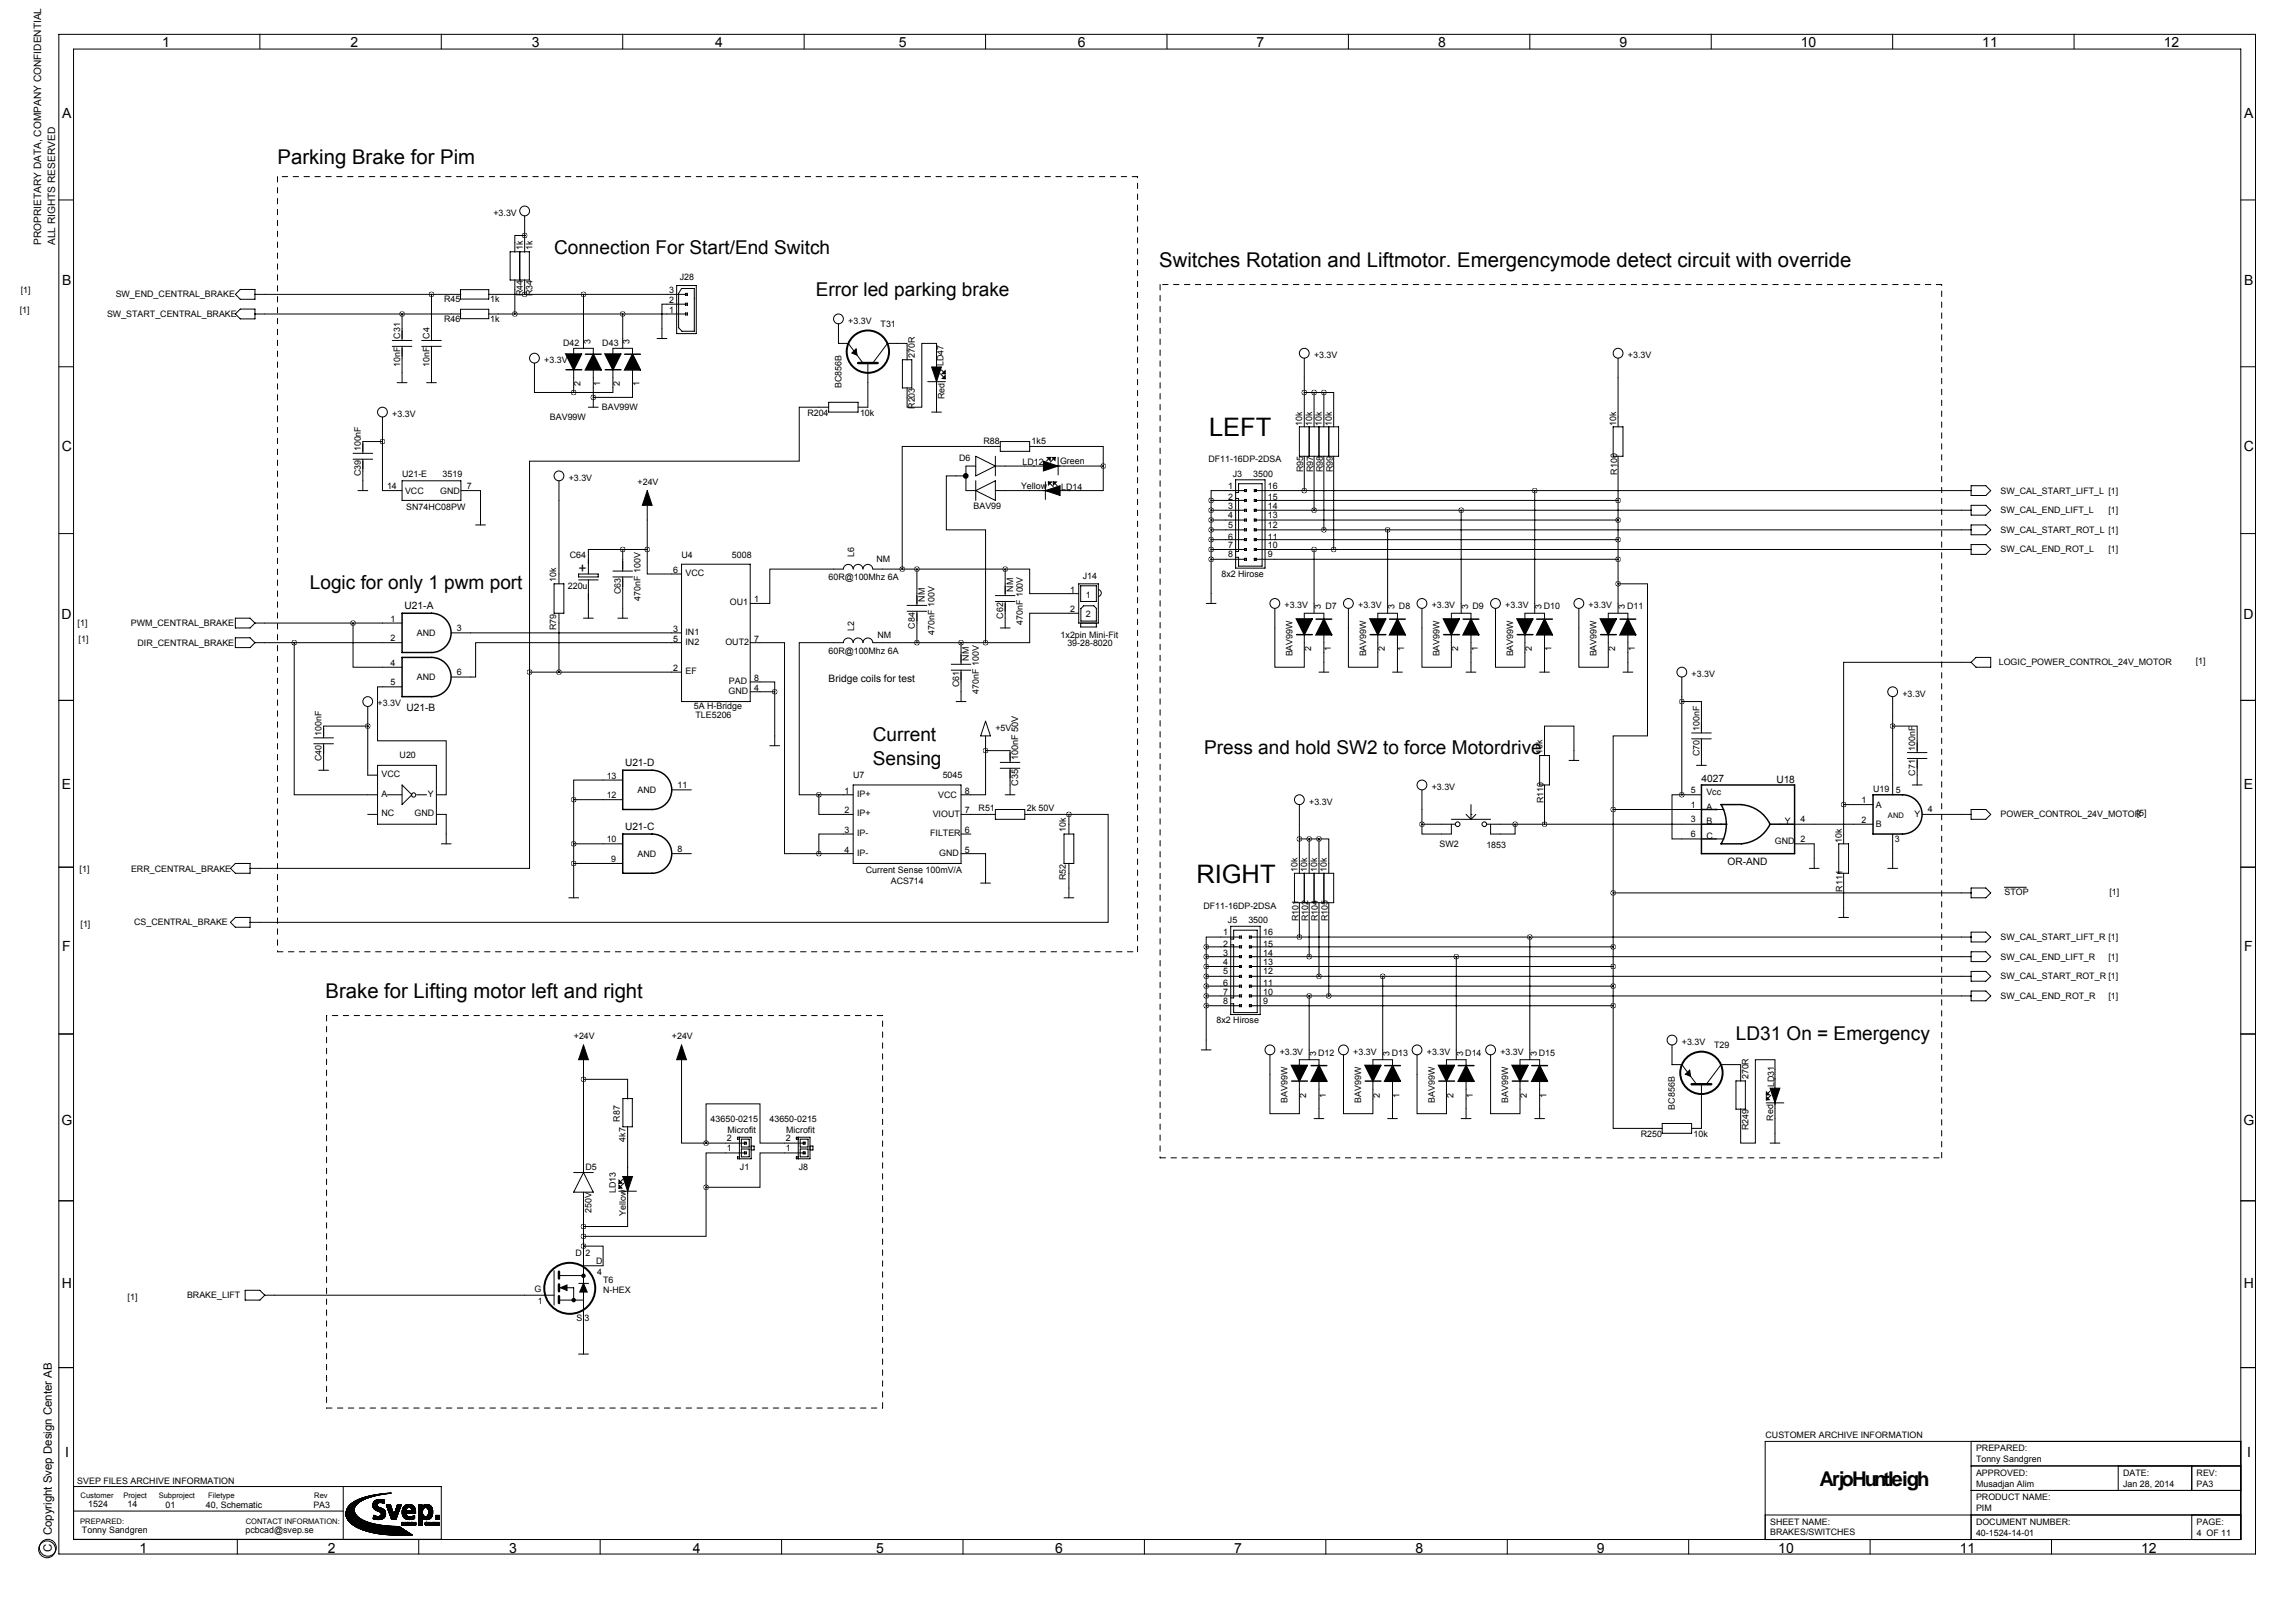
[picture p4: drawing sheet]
<svg xmlns="http://www.w3.org/2000/svg" width="594mm" height="419mm" viewBox="0 0 594 419" stroke-linecap="round" stroke-linejoin="round" font-family="sans-serif">
<defs><g id="words">
<g font-size="6.6">
<text x="313.2" y="112.8">LEFT</text>
<text x="309.9" y="228.6">RIGHT</text>
</g>
<g font-size="5.3">
<text x="71.9" y="42.4">Parking Brake for Pim</text>
<text x="300.2" y="69.1">Switches Rotation and Liftmotor. Emergencymode detect circuit with override</text>
<text x="84.3" y="258.3">Brake for Lifting motor left and right</text>
<text x="471.3" y="384.6">ArjoHuntleigh</text>
</g>
<g font-size="4.9">
<text x="143.5" y="65.8">Connection For Start/End Switch</text>
<text x="211.3" y="76.7">Error led parking brake</text>
<text x="80.3" y="152.4">Logic for only 1 pwm port</text>
<text x="226.1" y="191.8">Current</text>
<text x="311.9" y="195.1">Press and hold SW2 to force Motordrive</text>
<text x="226.1" y="198.1">Sensing</text>
<text x="449.6" y="269.2">LD31 On = Emergency</text>
</g>
<g font-size="3.6">
<text x="42" y="12.3">1</text>
<text x="90.8" y="12.3">2</text>
<text x="137.7" y="12.3">3</text>
<text x="185.3" y="12.3">4</text>
<text x="232.8" y="12.3">5</text>
<text x="279.1" y="12.3">6</text>
<text x="325.5" y="12.3">7</text>
<text x="372.5" y="12.3">8</text>
<text x="419.5" y="12.3">9</text>
<text x="466.4" y="12.3">10</text>
<text x="513.4" y="12.3">11</text>
<text x="560.4" y="12.3">12</text>
<text x="16.1" y="30.5">A</text>
<text x="581.3" y="30.5">A</text>
<text x="16.1" y="73.7">B</text>
<text x="581.3" y="73.7">B</text>
<text x="16" y="116.8">C</text>
<text x="581.2" y="116.8">C</text>
<text x="149.9" y="148.3">+</text>
<text x="15.9" y="160.2">D</text>
<text x="581.1" y="160.2">D</text>
<text x="16" y="204.1">E</text>
<text x="581.2" y="204.1">E</text>
<text x="16.1" y="246.2">F</text>
<text x="581.3" y="246.2">F</text>
<text x="15.9" y="291.3">G</text>
<text x="581.1" y="291.3">G</text>
<text x="16" y="333.3">H</text>
<text x="581.2" y="333.3">H</text>
<text x="16.9" y="377.2">I</text>
<text x="582" y="377.2">I</text>
<text x="36.2" y="401.9">1</text>
<text x="84.9" y="401.9">2</text>
<text x="131.9" y="401.9">3</text>
<text x="179.4" y="401.9">4</text>
<text x="227" y="401.9">5</text>
<text x="273.3" y="401.9">6</text>
<text x="319.6" y="401.9">7</text>
<text x="366.6" y="401.9">8</text>
<text x="413.6" y="401.9">9</text>
<text x="460.6" y="401.9">10</text>
<text x="507.6" y="401.9">11</text>
<text x="554.6" y="401.9">12</text>
</g>
<g font-size="3">
<text x="13.4" y="401.7" transform="rotate(-90 13.4 401.7)">C</text>
<text x="13.4" y="397.5" transform="rotate(-90 13.4 397.5)">Copyright Svep Design Center AB</text>
</g>
<g font-size="2.6">
<text x="10.7" y="63.4" transform="rotate(-90 10.7 63.4)">PROPRIETARY DATA, COMPANY CONFIDENTIAL</text>
<text x="14.3" y="63.4" transform="rotate(-90 14.3 63.4)">ALL RIGHTS RESERVED</text>
<text x="104.8" y="157.6">U21-A</text>
<text x="214.6" y="176.5">Bridge coils for test</text>
<text x="105.3" y="184">U21-B</text>
<text x="161.9" y="198.2">U21-D</text>
<text x="440.7" y="202.4">4027</text>
<text x="460.1" y="202.8">U18</text>
<text x="161.9" y="214.7">U21-C</text>
<text x="447.4" y="224">OR-AND</text>
</g>
<g font-size="2.4">
<text x="263.7" y="196.9" transform="rotate(-90 263.7 196.9)">100nF 50V</text>
<text x="263.7" y="203.5" transform="rotate(-90 263.7 203.5)">C35</text>
</g>
<g font-size="2.3">
<text x="127.8" y="55.9">+3.3V</text>
<text x="135.4" y="64.8" transform="rotate(-90 135.4 64.8)">1k</text>
<text x="137.9" y="64.8" transform="rotate(-90 137.9 64.8)">1k</text>
<text x="5.4" y="76">[1]</text>
<text x="30" y="77">SW_END_CENTRAL_BRAKE</text>
<text x="135.4" y="76.7" transform="rotate(-90 135.4 76.7)">R44</text>
<text x="137.9" y="76.7" transform="rotate(-90 137.9 76.7)">R34</text>
<text x="173.3" y="75.9">3</text>
<text x="176.1" y="72.4">J28</text>
<text x="5.1" y="81">[1]</text>
<text x="27.7" y="82">SW_START_CENTRAL_BRAKE</text>
<text x="115.1" y="78.2">R45</text>
<text x="115.1" y="83.3">R46</text>
<text x="127" y="78.2">1k</text>
<text x="127" y="83.3">1k</text>
<text x="173.3" y="81">1</text>
<text x="173.3" y="78.5">2</text>
<text x="219.7" y="83.8">+3.3V</text>
<text x="103.6" y="87.6" transform="rotate(-90 103.6 87.6)">C31</text>
<text x="111.3" y="87.6" transform="rotate(-90 111.3 87.6)">C4</text>
<text x="145.9" y="89.7">D42</text>
<text x="152.9" y="89.2" transform="rotate(-90 152.9 89.2)">3</text>
<text x="156" y="89.7">D43</text>
<text x="163.1" y="89.2" transform="rotate(-90 163.1 89.2)">3</text>
<text x="228.1" y="84.6">T31</text>
<text x="103.6" y="94.9" transform="rotate(-90 103.6 94.9)">10nF</text>
<text x="111.3" y="94.9" transform="rotate(-90 111.3 94.9)">10nF</text>
<text x="141" y="94">+3.3V</text>
<text x="237" y="92.7" transform="rotate(-90 237 92.7)">270R</text>
<text x="244.4" y="94.7" transform="rotate(-90 244.4 94.7)">LD47</text>
<text x="340.4" y="92.7">+3.3V</text>
<text x="421.6" y="92.7">+3.3V</text>
<text x="150.4" y="100" transform="rotate(-90 150.4 100)">2</text>
<text x="155.5" y="100" transform="rotate(-90 155.5 100)">1</text>
<text x="160.5" y="100" transform="rotate(-90 160.5 100)">2</text>
<text x="165.6" y="100" transform="rotate(-90 165.6 100)">1</text>
<text x="217.9" y="100.5" transform="rotate(-90 217.9 100.5)">BC856B</text>
<text x="101.6" y="107.9">+3.3V</text>
<text x="155.9" y="106.2">BAV99W</text>
<text x="209.1" y="107.7">R204</text>
<text x="222.8" y="107.7">10k</text>
<text x="237" y="105.8" transform="rotate(-90 237 105.8)">R203</text>
<text x="244.6" y="103.4" transform="rotate(-90 244.6 103.4)">Red</text>
<text x="142.4" y="108.7">BAV99W</text>
<text x="337.3" y="110.2" transform="rotate(-90 337.3 110.2)">10k</text>
<text x="339.9" y="110.2" transform="rotate(-90 339.9 110.2)">10k</text>
<text x="342.4" y="110.2" transform="rotate(-90 342.4 110.2)">10k</text>
<text x="344.9" y="110.2" transform="rotate(-90 344.9 110.2)">10k</text>
<text x="418.6" y="110.2" transform="rotate(-90 418.6 110.2)">10k</text>
<text x="93.5" y="116.8" transform="rotate(-90 93.5 116.8)">100nF</text>
<text x="248.4" y="119.4">D6</text>
<text x="254.7" y="114.8">R88</text>
<text x="267.2" y="114.8">1k5</text>
<text x="313" y="119.6">DF11-16DP-2DSA</text>
<text x="93.5" y="123.3" transform="rotate(-90 93.5 123.3)">C39</text>
<text x="104.1" y="123.4">U21-E</text>
<text x="114.6" y="123.4">3519</text>
<text x="147.3" y="124.5">+3.3V</text>
<text x="165.1" y="125.5">+24V</text>
<text x="264.9" y="120.4">LD12</text>
<text x="274.6" y="120.2">Green</text>
<text x="319.3" y="123.4">J3</text>
<text x="324.6" y="123.4">3500</text>
<text x="337.6" y="122.3" transform="rotate(-90 337.6 122.3)">R95</text>
<text x="340.1" y="122.3" transform="rotate(-90 340.1 122.3)">R97</text>
<text x="342.6" y="122.3" transform="rotate(-90 342.6 122.3)">R98</text>
<text x="345.2" y="122.3" transform="rotate(-90 345.2 122.3)">R99</text>
<text x="418.8" y="122.9" transform="rotate(-90 418.8 122.9)">R100</text>
<text x="100.2" y="126.5">14</text>
<text x="104.9" y="127.8">VCC</text>
<text x="114" y="127.8">GND</text>
<text x="120.9" y="126.5">7</text>
<text x="252.2" y="131.8">BAV99</text>
<text x="264.5" y="126.5">Yellow</text>
<text x="274.8" y="126.7">LD14</text>
<text x="318.1" y="126.5">1</text>
<text x="318.1" y="129.5">2</text>
<text x="318.1" y="131.8">3</text>
<text x="328.4" y="131.8">14</text>
<text x="328.4" y="129.5">15</text>
<text x="328.4" y="126.5">16</text>
<text x="518.2" y="127.8">SW_CAL_START_LIFT_L [1]</text>
<text x="105.2" y="132.1">SN74HC08PW</text>
<text x="318.1" y="134.1">4</text>
<text x="318.1" y="136.7">5</text>
<text x="328.4" y="136.7">12</text>
<text x="328.4" y="134.1">13</text>
<text x="518.2" y="132.8">SW_CAL_END_LIFT_L</text>
<text x="518.2" y="137.9">SW_CAL_START_ROT_L [1]</text>
<text x="546.1" y="132.8">[1]</text>
<text x="318.1" y="139.7">6</text>
<text x="318.1" y="142">7</text>
<text x="328.4" y="142">10</text>
<text x="328.4" y="139.7">11</text>
<text x="518.2" y="143">SW_CAL_END_ROT_L</text>
<text x="546.1" y="143">[1]</text>
<text x="147.6" y="144.5">C64</text>
<text x="174.3" y="148.3">6</text>
<text x="176.5" y="144.5">U4</text>
<text x="177.5" y="149.1">VCC</text>
<text x="189.6" y="144.5">5008</text>
<text x="221.2" y="144.2" transform="rotate(-90 221.2 144.2)">L6</text>
<text x="227" y="145.6">NM</text>
<text x="280.5" y="149.9">J14</text>
<text x="316.4" y="149.4">8x2 Hirose</text>
<text x="318.1" y="144.3">8</text>
<text x="328.4" y="144.3">9</text>
<text x="144" y="150.6" transform="rotate(-90 144 150.6)">10k</text>
<text x="147.1" y="152.4">220u</text>
<text x="160.8" y="153.8" transform="rotate(-90 160.8 153.8)">C63</text>
<text x="165.9" y="155.4" transform="rotate(-90 165.9 155.4)">470nF 100V</text>
<text x="195.3" y="156">1</text>
<text x="214.6" y="150.1">60R@100Mhz 6A</text>
<text x="239.5" y="155.8" transform="rotate(-90 239.5 155.8)">NM</text>
<text x="262.4" y="153.2" transform="rotate(-90 262.4 153.2)">NM</text>
<text x="277.2" y="153.4">1</text>
<text x="281.3" y="154.7">1</text>
<text x="101.2" y="160.9">1</text>
<text x="189.1" y="156.7">OU1</text>
<text x="259.8" y="160.2" transform="rotate(-90 259.8 160.2)">C62</text>
<text x="264.9" y="161.8" transform="rotate(-90 264.9 161.8)">470nF 100V</text>
<text x="277.2" y="158.5">2</text>
<text x="281.3" y="159.8">2</text>
<text x="332.7" y="157.5">+3.3V</text>
<text x="342.1" y="157.7" transform="rotate(-90 342.1 157.7)">3</text>
<text x="343.3" y="157.7">D7</text>
<text x="351.8" y="157.5">+3.3V</text>
<text x="361.2" y="157.7" transform="rotate(-90 361.2 157.7)">3</text>
<text x="362.3" y="157.7">D8</text>
<text x="370.8" y="157.5">+3.3V</text>
<text x="380.2" y="157.7" transform="rotate(-90 380.2 157.7)">3</text>
<text x="381.4" y="157.7">D9</text>
<text x="389.9" y="157.5">+3.3V</text>
<text x="399.3" y="157.7" transform="rotate(-90 399.3 157.7)">3</text>
<text x="399.9" y="157.7">D10</text>
<text x="411.5" y="157.5">+3.3V</text>
<text x="420.9" y="157.7" transform="rotate(-90 420.9 157.7)">3</text>
<text x="421.4" y="157.7">D11</text>
<text x="20.1" y="162.1">[1]</text>
<text x="20.4" y="166.1">[1]</text>
<text x="33.9" y="162.1">PWM_CENTRAL_BRAKE</text>
<text x="35.6" y="167.1">DIR_CENTRAL_BRAKE</text>
<text x="101.2" y="166">2</text>
<text x="108" y="164.6">AND</text>
<text x="118.4" y="163.3">3</text>
<text x="144" y="163.1" transform="rotate(-90 144 163.1)">R79</text>
<text x="174.3" y="163.6">3</text>
<text x="174.3" y="166.1">5</text>
<text x="177.5" y="164.3">IN1</text>
<text x="177.5" y="166.9">IN2</text>
<text x="187.9" y="166.9">OUT2</text>
<text x="195.3" y="166.1">7</text>
<text x="221.2" y="163.2" transform="rotate(-90 221.2 163.2)">L2</text>
<text x="227.3" y="165.1">NM</text>
<text x="237" y="162.7" transform="rotate(-90 237 162.7)">C84</text>
<text x="242.1" y="164.3" transform="rotate(-90 242.1 164.3)">470nF 100V</text>
<text x="274.7" y="165.1">1x2pin Mini-Fit</text>
<text x="276.5" y="167.1">39-28-8020</text>
<text x="101.2" y="172.4">4</text>
<text x="174.3" y="173.7">2</text>
<text x="214.6" y="169.2">60R@100Mhz 6A</text>
<text x="251" y="171" transform="rotate(-90 251 171)">NM</text>
<text x="334.8" y="169.9" transform="rotate(-90 334.8 169.9)">BAV99W</text>
<text x="339.6" y="168.6" transform="rotate(-90 339.6 168.6)">2</text>
<text x="344.7" y="168.6" transform="rotate(-90 344.7 168.6)">1</text>
<text x="353.8" y="169.9" transform="rotate(-90 353.8 169.9)">BAV99W</text>
<text x="358.7" y="168.6" transform="rotate(-90 358.7 168.6)">2</text>
<text x="363.7" y="168.6" transform="rotate(-90 363.7 168.6)">1</text>
<text x="372.9" y="169.9" transform="rotate(-90 372.9 169.9)">BAV99W</text>
<text x="377.7" y="168.6" transform="rotate(-90 377.7 168.6)">2</text>
<text x="382.8" y="168.6" transform="rotate(-90 382.8 168.6)">1</text>
<text x="391.9" y="169.9" transform="rotate(-90 391.9 169.9)">BAV99W</text>
<text x="396.8" y="168.6" transform="rotate(-90 396.8 168.6)">2</text>
<text x="401.8" y="168.6" transform="rotate(-90 401.8 168.6)">1</text>
<text x="413.5" y="169.9" transform="rotate(-90 413.5 169.9)">BAV99W</text>
<text x="418.3" y="168.6" transform="rotate(-90 418.3 168.6)">2</text>
<text x="423.4" y="168.6" transform="rotate(-90 423.4 168.6)">1</text>
<text x="517.7" y="172.2">LOGIC_POWER_CONTROL_24V_MOTOR</text>
<text x="568.7" y="172">[1]</text>
<text x="101.2" y="177.4">5</text>
<text x="108" y="176.1">AND</text>
<text x="118.4" y="174.8">6</text>
<text x="177.5" y="174.5">EF</text>
<text x="188.7" y="179.6">GND</text>
<text x="188.8" y="177">PAD</text>
<text x="195.3" y="178.8">4</text>
<text x="195.3" y="176.3">8</text>
<text x="248.4" y="177.9" transform="rotate(-90 248.4 177.9)">C61</text>
<text x="253.5" y="179.6" transform="rotate(-90 253.5 179.6)">470nF 100V</text>
<text x="438.1" y="175.3">+3.3V</text>
<text x="97.8" y="182.9">+3.3V</text>
<text x="179.7" y="183.6">5A H-Bridge</text>
<text x="180.2" y="185.9">TLE5206</text>
<text x="492.8" y="180.3">+3.3V</text>
<text x="83.3" y="190.5" transform="rotate(-90 83.3 190.5)">100nF</text>
<text x="257.8" y="189.2">+5V</text>
<text x="440.2" y="189.2" transform="rotate(-90 440.2 189.2)">100nF</text>
<text x="83.3" y="197" transform="rotate(-90 83.3 197)">C40</text>
<text x="103.5" y="196.3">U20</text>
<text x="399.5" y="195.3" transform="rotate(-90 399.5 195.3)">10k</text>
<text x="440.2" y="195.7" transform="rotate(-90 440.2 195.7)">C70</text>
<text x="496.1" y="194.3" transform="rotate(-90 496.1 194.3)">100nF</text>
<text x="98.8" y="201.2">VCC</text>
<text x="157.1" y="201.6">13</text>
<text x="175.5" y="204">11</text>
<text x="221" y="201.4">U7</text>
<text x="244.2" y="201.4">5045</text>
<text x="496.1" y="200.8" transform="rotate(-90 496.1 200.8)">C71</text>
<text x="98.8" y="206.3">A</text>
<text x="110.8" y="206.3">Y</text>
<text x="157.1" y="206.7">12</text>
<text x="165.2" y="205.3">AND</text>
<text x="218.8" y="205.5">1</text>
<text x="222" y="206.3">IP+</text>
<text x="243" y="206.5">VCC</text>
<text x="249.9" y="205.5">8</text>
<text x="339.1" y="208.3">+3.3V</text>
<text x="370.8" y="204.5">+3.3V</text>
<text x="399.8" y="208" transform="rotate(-90 399.8 208)">R110</text>
<text x="438" y="205.2">5</text>
<text x="438" y="209">1</text>
<text x="442" y="209.5">A</text>
<text x="442" y="205.7">Vcc</text>
<text x="482.2" y="207.9">1</text>
<text x="485.1" y="205">U19</text>
<text x="485.9" y="209">A</text>
<text x="491.1" y="205.2">5</text>
<text x="98.8" y="211.3">NC</text>
<text x="107.4" y="211.3">GND</text>
<text x="218.8" y="210.6">2</text>
<text x="218.8" y="215.6">3</text>
<text x="222" y="211.3">IP+</text>
<text x="241.6" y="211.6">VIOUT</text>
<text x="249.9" y="215.6">6</text>
<text x="249.9" y="210.6">7</text>
<text x="253.5" y="210.1">R51</text>
<text x="265.9" y="210.1">2k 50V</text>
<text x="276.1" y="215.4" transform="rotate(-90 276.1 215.4)">10k</text>
<text x="438" y="212.9">3</text>
<text x="442" y="213.4">B</text>
<text x="462.3" y="213.4">Y</text>
<text x="466.3" y="212.9">4</text>
<text x="482.2" y="213">2</text>
<text x="485.9" y="214.1">B</text>
<text x="495.9" y="211.6">Y</text>
<text x="499.4" y="210.3">4</text>
<text x="518.2" y="211.6">POWER_CONTROL_24V_MOTOR</text>
<text x="553.5" y="211.3">[5]</text>
<text x="157.1" y="218.1">10</text>
<text x="165.2" y="221.8">AND</text>
<text x="175.5" y="220.5">8</text>
<text x="218.8" y="220.7">4</text>
<text x="222" y="216.4">IP-</text>
<text x="222" y="221.5">IP-</text>
<text x="240.9" y="216.4">FILTER</text>
<text x="243.3" y="221.5">GND</text>
<text x="249.9" y="220.7">5</text>
<text x="372.9" y="219.2">SW2</text>
<text x="385" y="219.5">1853</text>
<text x="438" y="216.7">6</text>
<text x="442" y="217.2">C</text>
<text x="459.7" y="218.4">GND</text>
<text x="466.3" y="217.9">2</text>
<text x="477" y="218.1" transform="rotate(-90 477 218.1)">10k</text>
<text x="490.8" y="217.9">3</text>
<text x="20.6" y="225.8">[1]</text>
<text x="33.9" y="225.8">ERR_CENTRAL_BRAKE</text>
<text x="158.3" y="223.2">9</text>
<text x="224.3" y="226.1">Current Sense 100mV/A</text>
<text x="276.1" y="227.8" transform="rotate(-90 276.1 227.8)">R52</text>
<text x="336" y="225.7" transform="rotate(-90 336 225.7)">10k</text>
<text x="338.6" y="225.7" transform="rotate(-90 338.6 225.7)">10k</text>
<text x="341.1" y="225.7" transform="rotate(-90 341.1 225.7)">10k</text>
<text x="343.7" y="225.7" transform="rotate(-90 343.7 225.7)">10k</text>
<text x="230.7" y="228.9">ACS714</text>
<text x="477.3" y="230.9" transform="rotate(-90 477.3 230.9)">R111</text>
<text x="519.2" y="231.7">STOP</text>
<text x="546.4" y="231.7">[1]</text>
<text x="34.8" y="239.5">CS_CENTRAL_BRAKE</text>
<text x="311.7" y="235.2">DF11-16DP-2DSA</text>
<text x="318.1" y="239">J5</text>
<text x="323.3" y="239">3500</text>
<text x="336.3" y="238.5" transform="rotate(-90 336.3 238.5)">R101</text>
<text x="338.8" y="238.5" transform="rotate(-90 338.8 238.5)">R102</text>
<text x="341.4" y="238.5" transform="rotate(-90 341.4 238.5)">R104</text>
<text x="343.9" y="238.5" transform="rotate(-90 343.9 238.5)">R105</text>
<text x="20.9" y="240">[1]</text>
<text x="316.8" y="245.1">2</text>
<text x="316.8" y="242.1">1</text>
<text x="327.2" y="245.1">15</text>
<text x="327.2" y="242.1">16</text>
<text x="518.2" y="243.3">SW_CAL_START_LIFT_R [1]</text>
<text x="316.8" y="247.4">3</text>
<text x="316.8" y="249.7">4</text>
<text x="327.2" y="249.7">13</text>
<text x="327.2" y="247.4">14</text>
<text x="518.2" y="248.4">SW_CAL_END_LIFT_R</text>
<text x="546.1" y="248.4">[1]</text>
<text x="316.8" y="252.2">5</text>
<text x="316.8" y="255.3">6</text>
<text x="316.8" y="257.6">7</text>
<text x="327.2" y="257.6">10</text>
<text x="327.2" y="255.3">11</text>
<text x="327.2" y="252.2">12</text>
<text x="518.2" y="253.5">SW_CAL_START_ROT_R [1]</text>
<text x="316.8" y="259.8">8</text>
<text x="327.2" y="259.8">9</text>
<text x="518.2" y="258.6">SW_CAL_END_ROT_R</text>
<text x="546.1" y="258.6">[1]</text>
<text x="148.6" y="269">+24V</text>
<text x="174" y="269">+24V</text>
<text x="315.1" y="264.9">8x2 Hirose</text>
<text x="331.5" y="273">+3.3V</text>
<text x="340.9" y="273.3" transform="rotate(-90 340.9 273.3)">3</text>
<text x="341.4" y="273.3">D12</text>
<text x="350.5" y="273">+3.3V</text>
<text x="359.9" y="273.3" transform="rotate(-90 359.9 273.3)">3</text>
<text x="360.5" y="273.3">D13</text>
<text x="369.6" y="273">+3.3V</text>
<text x="379" y="273.3" transform="rotate(-90 379 273.3)">3</text>
<text x="379.5" y="273.3">D14</text>
<text x="388.6" y="273">+3.3V</text>
<text x="398" y="273.3" transform="rotate(-90 398 273.3)">3</text>
<text x="398.6" y="273.3">D15</text>
<text x="435.6" y="270.5">+3.3V</text>
<text x="444" y="271.3">T29</text>
<text x="452.9" y="279.4" transform="rotate(-90 452.9 279.4)">270R</text>
<text x="459.5" y="281.4" transform="rotate(-90 459.5 281.4)">LD31</text>
<text x="333.5" y="285.5" transform="rotate(-90 333.5 285.5)">BAV99W</text>
<text x="338.3" y="284.1" transform="rotate(-90 338.3 284.1)">2</text>
<text x="343.4" y="284.1" transform="rotate(-90 343.4 284.1)">1</text>
<text x="352.6" y="285.5" transform="rotate(-90 352.6 285.5)">BAV99W</text>
<text x="357.4" y="284.1" transform="rotate(-90 357.4 284.1)">2</text>
<text x="362.5" y="284.1" transform="rotate(-90 362.5 284.1)">1</text>
<text x="371.6" y="285.5" transform="rotate(-90 371.6 285.5)">BAV99W</text>
<text x="376.4" y="284.1" transform="rotate(-90 376.4 284.1)">2</text>
<text x="381.5" y="284.1" transform="rotate(-90 381.5 284.1)">1</text>
<text x="390.7" y="285.5" transform="rotate(-90 390.7 285.5)">BAV99W</text>
<text x="395.5" y="284.1" transform="rotate(-90 395.5 284.1)">2</text>
<text x="400.6" y="284.1" transform="rotate(-90 400.6 284.1)">1</text>
<text x="433.8" y="287.2" transform="rotate(-90 433.8 287.2)">BC856B</text>
<text x="160.5" y="290.3" transform="rotate(-90 160.5 290.3)">R87</text>
<text x="184.1" y="290.3">43650-0215</text>
<text x="188.4" y="293.4">Microfit</text>
<text x="199.3" y="290.3">43650-0215</text>
<text x="203.7" y="293.4">Microfit</text>
<text x="452.9" y="292.5" transform="rotate(-90 452.9 292.5)">R249</text>
<text x="459.2" y="290.1" transform="rotate(-90 459.2 290.1)">Red</text>
<text x="162.1" y="295.5" transform="rotate(-90 162.1 295.5)">4k7</text>
<text x="188.3" y="297.9">1</text>
<text x="188.3" y="295.4">2</text>
<text x="203.5" y="297.9">1</text>
<text x="203.5" y="295.4">2</text>
<text x="425" y="294.4">R250</text>
<text x="438.7" y="294.4">10k</text>
<text x="151.6" y="302.8">D5</text>
<text x="191.7" y="302.8">J1</text>
<text x="206.9" y="302.8">J8</text>
<text x="159.5" y="308.9" transform="rotate(-90 159.5 308.9)">LD13</text>
<text x="153.2" y="313.9" transform="rotate(-90 153.2 313.9)">250V</text>
<text x="162.1" y="314.7" transform="rotate(-90 162.1 314.7)">Yellow</text>
<text x="149.1" y="325.1">D</text>
<text x="151.6" y="325.1">2</text>
<text x="154.4" y="327.2">D</text>
<text x="154.7" y="329.9">4</text>
<text x="138.4" y="334.5">G</text>
<text x="156.2" y="332.2">T6</text>
<text x="156.2" y="334.8">N-HEX</text>
<text x="33.1" y="336.6">[1]</text>
<text x="48.4" y="336">BRAKE_LIFT</text>
<text x="139.3" y="337.6">1</text>
<text x="149.4" y="341.9">S</text>
<text x="151.4" y="341.9">3</text>
<text x="457.3" y="372.2">CUSTOMER ARCHIVE INFORMATION</text>
<text x="511.8" y="375.7">PREPARED:</text>
<text x="511.8" y="378.5">Tonny Sandgren</text>
<text x="511.8" y="382">APPROVED:</text>
<text x="549.9" y="382">DATE:</text>
<text x="569" y="382">REV:</text>
<text x="20" y="384.1">SVEP FILES ARCHIVE INFORMATION</text>
<text x="511.8" y="384.8">Musadjan Alim</text>
<text x="511.8" y="388.4">PRODUCT NAME:</text>
<text x="549.9" y="384.8">Jan 28, 2014</text>
<text x="569" y="384.8">PA3</text>
<text x="22.9" y="390.2">1524</text>
<text x="33" y="390.2">14</text>
<text x="42.9" y="390.3">01</text>
<text x="53.3" y="390.3">40, Schematic</text>
<text x="81.2" y="390.3">PA3</text>
<text x="458.5" y="394.7">SHEET NAME:</text>
<text x="511.8" y="391.2">PIM</text>
<text x="511.8" y="394.7">DOCUMENT NUMBER:</text>
<text x="569" y="394.7">PAGE:</text>
<text x="21.2" y="396.9">Tonny Sandgren</text>
<text x="63.6" y="396.9">pcbcad@svep.se</text>
<text x="458.5" y="397.3">BRAKES/SWITCHES</text>
<text x="511.8" y="397.5">40-1524-14-01</text>
<text x="569" y="397.5">4 OF 11</text>
</g>
<g font-size="2">
<text x="489" y="211.6">AND</text>
<text x="20.9" y="387.8">Customer</text>
<text x="32" y="387.8">Project</text>
<text x="41.1" y="387.8">Subproject</text>
<text x="53.9" y="387.8">Filetype</text>
<text x="81.4" y="387.9">Rev</text>
<text x="20.8" y="394.5">PREPARED:</text>
<text x="63.7" y="394.6">CONTACT INFORMATION:</text>
</g>
</g></defs>
<g fill="none" stroke="#000" stroke-width=".26">
<path d="M15.2 8.9h569v393.4h-569zM19 12.7h561.4v385.8h-561.4zM67.3 8.8v3.8M114.3 8.8v3.8M161.3 8.8v3.8M208.3 8.8v3.8M255.3 8.8v3.8M302.3 8.8v3.8M349.2 8.8v3.8M396.2 8.8v3.8M443.2 8.8v3.8M490.2 8.8v3.8"/>
<path d="M537.2 8.8v3.8M15.2 51.8h3.8M135.9 55.9v9.4M580.4 51.8h3.8M61 76.2l1.2-1.3h3.8v2.6h-3.8zM66 76.2h53.4M111.8 76.2v11.9M119.3 75h7.3v2.4h-7.3zM126.5 76.2h51.3M132.1 65.2h2.5v7.3h-2.5zM133.3 72.4v8.9M134.7 65.2h2.4v7.3h-2.4z"/>
<path d="M135.9 61h-2.6v4.3M135.9 61h.1M135.9 72.4v3.8M151.1 76.2v14M175.3 73.9h5v12.5h-5zM176.5 74.7h3.3v11.1h-3.2l-.8-1v-8.9zM177.5 75.9h.6v.6h-.6zM177.5 78.5h.6v.5h-.6zM177.8 78.7h-6.4v8.9M15.2 94.9h3.8M61 81.3l1.2-1.3h3.8v2.6h-3.8zM66 81.3h53.4"/>
<path d="M101.6 88.1h5.1M101.6 89.7h5.1M102.9 99.1h2.5M104.1 89.7v9.4M104.1 81.3v6.8M109.2 88.1h5.1M109.2 89.7h5.1M110.5 99.1h2.5M111.8 89.7v9.4M119.3 80.1h7.3v2.4h-7.3zM126.5 81.3h51.3M138.4 94v7.6h10.2"/>
<path d="M148.6 91.7v-1.5h5.1v1.5M148.6 95.8v5.8M153.7 95.8v9.6M158.7 95.8l.1 5.8h-10.2M158.7 91.7v-1.5h5.1v1.5M161.3 81.3v8.9M163.8 95.8v7.1h-10.1M170.2 87.6h2.5M177.5 81h.6v.5h-.6zM217.2 88.9h2.5l3.8 5.1M217.2 83.8v5.1M217.2 88.9h.1"/>
<path d="M224.8 94v11.4h-2.5M233.7 93.1h2.5v7.3h-2.5zM234.9 93.2v-4.3h-5l-3.8 5.1M240.3 98.8h4.6M243.6 96.8l1.3 1.2M243.8 95.8l1.1 1M337.8 92.7v17.8M419.1 92.7v17.8M580.4 94.9h3.8M91.4 118.9h5.1M91.4 117.3h5.1M94 118.9v8.1"/>
<path d="M99.1 108v19h5M99.1 114.3h-5.1v3M152.4 105.4h2.5M153.7 102.9h.1M214.6 105.4h-7.6v14h-69.8v54.6M214.6 104.1h7.7v2.6h-7.7zM234.9 100.3v5.1h3.9v-16.5h3.8v17.8M241.3 106.7h2.5M252.7 118.1l5.1 2.5-5.1 2.6zM257.8 118.1v5.1M259.1 115.6h-25.4v31.7M259.1 114.3h7.6v2.5h-7.6z"/>
<path d="M266.7 115.6h19.1v5.1M272 118.4l-1 1M273.3 118.4l-1.3 1.2M274.1 118.4v4.5M336.5 110.5h10.2v7.6h-10.2zM337.8 118.1v8.9M337.8 101.6h5.1M339.1 110.5v7.6M340.4 101.6v8.9M340.4 118.1v14M341.6 110.5v7.6M342.9 101.6h2.5v8.9"/>
<path d="M342.9 101.6v8.9M342.9 118.1v19.1M344.2 110.5v7.6M345.4 118.1v24.1M417.8 110.5h2.6v7.6h-2.6zM419.1 118.1v40.6M15.2 138.1h3.8M92.7 127h2.5M104.1 124.5h15.3v5h-15.3zM119.4 127h5.1v8.9M123.2 135.9h2.5M144.8 124.5v26.6"/>
<path d="M167.6 130.8v11.4M250.2 123.2h-5.1v14h10.2v29.2M252.7 127l5.1-2.5v5zM252.7 120.6h-2.5v6.4h2.5M252.7 124.5v5M257.8 120.6l28 .1M270.8 124.7v4.6M271.5 124.7l1.3 1.3M272.8 124.7l1 1M285.8 120.7v6.3h-28M313.7 132.1h8.9M313.7 129.5v26.7"/>
<path d="M320 127.5h.8v-2.3h6.1v21.4h-6.1v-2.3h-.8M320 129h.8v13.7h-.8M320 124.2h7.7v22.9h-7.7zM322.3 126.7h.5v.6h-.5zM322.3 129.3h.5v.5h-.5zM322.3 131.8h.5v.5h-.5zM322.3 134.4h.5v.5h-.5zM322.3 136.9h.5v.5h-.5zM322.3 139.4h.5v.6h-.5zM322.6 127h-8.9v2.5M322.6 129.5h-8.9M322.6 134.6h-8.9"/>
<path d="M322.6 137.2h-8.9M322.6 139.7h-8.9M324.9 136.9h.5v.5h-.5zM324.9 126.7h.5v.6h-.5zM324.9 129.3h.5v.5h-.5zM324.9 131.8h.5v.5h-.5zM324.9 134.4h.5v.5h-.5zM324.9 139.4h.5v.6h-.5zM325.1 127h185.4M325.1 129.5h94M325.1 132.1h185.4M325.1 134.6h94"/>
<path d="M325.1 137.2h185.4M325.1 139.7h94M359.4 137.2v21.5M378.5 132.1v26.6M397.5 127v31.7M510.5 125.7h3.8l1.3 1.3-1.3 1.3h-3.8zM510.5 130.8h3.8l1.3 1.3-1.3 1.3h-3.8zM510.5 135.9h3.8l1.3 1.3-1.3 1.2h-3.8zM580.4 138.1h3.8M143.5 151.1h2.5v7.7h-2.5zM144.8 158.8v15.2M149.9 148.6h5v.8h-5z"/>
<path d="M149.9 150.1h5M152.4 150.1v9.9M158.7 149.4h5.1M158.7 147.8h5.1M161.3 142.2h-8.9v6.4M161.3 142.2v5.6M161.3 142.2h6.3M161.3 149.4v10.6M167.6 142.2v6.4h8.9M176.5 146.1h17.8v35.5h-17.8zM234.9 158.2h5.1M234.9 156.7h5.1"/>
<path d="M237.5 147.3v9.4M237.5 158.2v8.2M257.8 155.7h5.1M257.8 154.2h5.1M260.3 147.3h-34.2a1.27 1.27 0 0 0-1.3-1.2 1.27 1.27 0 0 0-1.3 1.2 1.27 1.27 0 0 0-1.2-1.2 1.27 1.27 0 0 0-1.3 1.2 1.27 1.27 0 0 0-1.3-1.2 1.27 1.27 0 0 0-1.3 1.2h-19v8.9h-5.1M260.3 147.3h6.4v6.4h12.7M260.3 147.3v6.9M260.3 155.7v6.9M279.4 158.8h-12.7v7.6h-11.4M279.4 151.1h5.1v10.2h-5.1zM279.9 151.6h4.1v4.1h-4.1zM280 157.5l.7-.7h2.6l.7 .7v3.3h-4z"/>
<path d="M284.5 152.6a.91 .91 0 0 1 .7 .9 .91 .91 0 0 1-.7 .9M312.4 156.2h2.6M313.7 144.8h8.9M322.3 142h.5v.5h-.5zM322.3 144.5h.5v.5h-.5zM322.6 142.2h-8.9M324.9 142h.5v.5h-.5zM324.9 144.5h.5v.5h-.5zM325.1 142.2h185.4M325.1 144.8h94M330.2 157.5v15.2h7.6v-8.4M340.4 142.2v16.5"/>
<path d="M349.2 157.5v15.2h7.7v-8.4M368.3 157.5v15.2h7.6v-8.4M387.3 157.5v15.2h7.7v-8.4M408.9 157.5v15.2h7.7v-8.4M419.1 151.1h7.6v39.4h-8.9v19.1M510.5 141h3.8l1.3 1.2-1.3 1.3h-3.8zM61 160h3.8l1.2 1.3-1.2 1.3h-3.8zM61 165.1h3.8l1.2 1.3-1.2 1.2h-3.8zM66 166.4h38.1M66 161.3h38.1M76.2 166.4v39.3h21.6M91.4 161.3v11.4h12.7"/>
<path d="M104.1 177.8h-6.3v14h17.8v13.9h-2.6M116.8 163.8h59.7M137.2 174v50.8h-72.4M151.1 160h2.6M160 160h2.6M176.5 166.4h-53.3v8.9h-6.4M176.5 174h-39.3M194.3 176.5h6.4v2.6M194.3 166.4h8.9v54.6h8.9M194.3 179.1h6.4M200.7 179.1v13.9M246.4 173.5h5.1"/>
<path d="M246.4 172h5.1M248.9 173.5v8.1M248.9 166.4v5.6M255.3 166.4h-29.2a1.27 1.27 0 0 0-1.3-1.2 1.27 1.27 0 0 0-1.3 1.2 1.27 1.27 0 0 0-1.2-1.2 1.27 1.27 0 0 0-1.3 1.2 1.27 1.27 0 0 0-1.3-1.2 1.27 1.27 0 0 0-1.3 1.2h-11.4v39.3h5.1M259.1 162.6h2.5M279.9 161.3v1h4.1v-1M337.8 160.3v-1.5h5.1v1.5M341.6 174h2.6M342.9 164.3v9.7M356.9 160.3v-1.5h5v1.5M360.7 174h2.5M361.9 164.3v9.7"/>
<path d="M375.9 160.3v-1.5h5.1v1.5M379.7 174h2.6M381 164.3v9.7M395 160.3v-1.5h5v1.5M398.8 174h2.5M400 164.3v9.7M416.6 160.3v-1.5h5v1.5M420.4 174h2.5M421.6 164.3v9.7M435.6 175.3v30.4M510.5 171.4l-33 .1v36.8M510.5 171.4l1.3-1.2h3.8v2.5h-3.8z"/>
<path d="M15.2 181.3h3.8M81.3 192.5h5.1M81.3 191h5.1M82.5 199.4h2.6M83.8 192.5v6.9M95.2 182.9v17.8h2.6M95.2 188h.1M95.2 188h-11.4v3M97.8 198.1h15.2v15.3h-15.2zM199.4 193h2.5M247.6 181.6h2.6M255.3 190.5v3.8"/>
<path d="M255.3 186.7l1.2 3.8h-2.5zM255.3 194.3v11.4h-6.4M255.3 194.3h.1M255.3 194.3h6.3v3.1M259.1 198.9h5.1M259.1 197.4h5.1M261.6 198.9v6.8M398.8 195.6h2.5v7.6h-2.5zM400 195.6v-7.6h7.7v8.8M406.4 196.8h2.5M435.6 181.6h5.1v8.1M438.1 191.3h5.1"/>
<path d="M438.1 189.7h5.1M439.4 198.1h2.6M440.7 191.3v6.8M490.2 180.3v25.4M490.2 188h6.4v6.8M494 196.3h5.1M494 194.8h5.1M496.6 196.3v6.9M580.4 181.3h3.8M95.2 210.8h2.6M100.3 205.7h3.8M104.1 203.2l2.6 2.5-2.6 2.6z"/>
<path d="M107.9 205.7h2.6M113 210.8h2.6v7.6M114.3 218.4h2.5M148.6 207v25.4M161.3 201.9h-12.7v5.1M161.3 207h-12.7M161.3 218.4h-12.7M174 204.5h5.1M212.1 205.7v5.1h8.9M221 215.9h-8.9v5.1M221 205.7h-8.9M221 203.2h27.9v20.3h-27.9z"/>
<path d="M248.9 215.9h2.6M248.9 210.8h8.9M257.8 209.5h7.6v2.6h-7.6zM260.3 205.7h2.6M265.4 210.8h11.5M275.6 215.9h2.5v7.6h-2.5zM276.9 210.8h10.1v28h-222.2M276.9 210.8v5.1M336.5 208.3v17.8M336.5 217.2h5.1M339.1 217.2v8.9M341.6 217.2h2.6v8.9"/>
<path d="M341.6 217.2v8.9M368.3 204.5v8.9M375.9 213.4v2.5h-2.5h-5.1v-2.5M375.9 212.1h10.2M376.9 213.4h-8.6M379.7 210.8l1.3 1.3M381 210.8h.1M381 208.3v3.8M382.3 210.8l-1.3 1.3M385.1 213.4h55.6M386.1 213.4v2.5h2.5h3.8v-2.5M400 203.2v10.2"/>
<path d="M417.8 209.6v50.8M435.6 205.7h.1M435.6 205.7h-2.5v11.5h7.6M435.6 205.7h5.1M440.7 209.5l-22.9 .1M444.5 209.5h2M444.5 217.2h2M464.8 213.4h20.3M464.8 218.4h5.1v6.4M476.2 218.4h2.6v7.7h-2.6zM477.5 208.3v10.1M477.5 208.3h7.6"/>
<path d="M490.2 215.9v8.9M495.3 203.2h2.5M497.8 210.8h12.7M510.5 209.5h3.8l1.3 1.3-1.3 1.3h-3.8zM15.2 224.5h3.8M59.7 224.8l1.3-1.3h3.8v2.6h-3.8zM59.7 238.8l1.3-1.3h3.8v2.5h-3.8zM147.3 232.4h2.6M161.3 223.5h-12.7M174 221h5.1M212.1 221h8.9M248.9 221h6.4v7.6"/>
<path d="M254 228.6h2.5M275.6 232.4h2.5M276.9 223.5v8.9M318.8 239.8h7.6v22.8h-7.6zM335.3 226.1h10.1v7.6h-10.1zM336.5 233.7v8.9M337.8 226.1v7.6M339.1 233.7v14M340.4 226.1v7.6M341.6 233.7v19M342.9 226.1v7.6M344.2 233.7v24.1"/>
<path d="M468.6 224.8h2.6M476.2 237.5h2.6M477.5 226.1v11.4M488.9 224.8h2.6M510.5 229.9h3.8l1.3 1.2-1.3 1.3h-3.8zM510.5 231.1h-92.7M519.2 229.7h5.6M580.4 224.5h3.8M312.4 245.1v26.7M318.8 243.1h.7v-2.3h6.1v21.3h-6.1v-2.3h-.7M318.8 244.6h.7v13.7h-.7M321.1 242.3h.5v.5h-.5z"/>
<path d="M321.1 244.9h.5v.5h-.5zM321.1 247.4h.5v.5h-.5zM321.1 249.9h.5v.5h-.5zM321.1 252.5h.5v.5h-.5zM321.1 255h.5v.5h-.5zM321.1 257.6h.5v.5h-.5zM321.3 242.6h-8.9v2.5M321.3 245.1h-8.9M321.3 247.6l-8.9 .1M321.3 250.2h-8.9M321.3 252.7h-8.9M321.3 255.3h-8.9"/>
<path d="M321.3 257.8h-8.9M323.6 252.5h.5v.5h-.5zM323.6 242.3h.5v.5h-.5zM323.6 244.9h.5v.5h-.5zM323.6 247.4h.5v.5h-.5zM323.6 249.9h.5v.5h-.5zM323.6 255h.5v.5h-.5zM323.6 257.6h.5v.5h-.5zM323.9 242.6h186.6M323.9 245.1h93.9M323.9 247.6h186.6M323.9 250.2h93.9"/>
<path d="M323.9 252.7h186.6M323.9 255.3h93.9M323.9 257.8h186.6M339.1 257.8v16.5M358.1 252.7v21.6M377.2 247.7v26.6M396.2 242.6v31.7M510.5 241.3h3.8l1.3 1.3-1.3 1.2h-3.8zM510.5 246.4h3.8l1.3 1.2-1.3 1.3h-3.8zM510.5 251.5h3.8l1.3 1.2-1.3 1.3h-3.8zM510.5 256.5h3.8l1.3 1.3-1.3 1.3h-3.8zM15.2 267.7h3.9"/>
<path d="M151.1 279.4h11.5v5.1M151.1 274.3v29.2M176.5 274.3v21.6h6.4M311.1 271.8h2.6M321.1 260.1h.5v.5h-.5zM321.3 260.4h-8.9M323.6 260.1h.5v.5h-.5zM323.9 260.4h93.9M328.9 273v15.3h7.6v-8.4M336.5 275.8v-1.5h5.1v1.5M341.6 279.9v9.7M348 273v15.3h7.6v-8.4"/>
<path d="M355.6 275.8v-1.5h5.1v1.5M360.7 279.9v9.7M367 273v15.3h7.6v-8.4M374.6 275.8l.1-1.5h5v1.5M379.7 279.9v9.7M386.1 273v15.3h7.6v-8.4M393.7 275.8v-1.5h5.1v1.5M398.8 279.9v9.7M417.8 260.4v31.7h12.7M433.1 275.6h.1M433.1 275.6h2.5l3.8 5.1M433.1 270.5v5.1"/>
<path d="M449.6 279.8h2.5v7.3h-2.5zM450.8 279.9v-4.3h-5l-3.8 5.1M580.4 267.7h3.8M161.3 284.4h2.5v7.3h-2.5zM162.6 291.6v25.9h-11.5M191.5 294.4v5.6M191.5 294.9h-.5v-.5h3.6v5.6h-3.6v-.5h.5M192 294.9h2.1v2h-2.1zM192 297.4h2.1v2.1h-2.1zM192.8 295.7h.5v.5h-.5zM192.8 298.2h.5v.5h-.5zM193 298.4l-10.1 .1v8.8"/>
<path d="M193 295.9h-10.1M194.6 296.7h.7v1h-.7M206.8 294.9h-.6v-.5h3.6v5.6h-3.6v-.5h.6M206.8 294.4v5.6M207.3 297.4h2v2.1h-2zM207.3 294.9h2v2h-2zM208 298.2h.5v.5h-.5zM208 295.7h.5v.5h-.5zM208.3 295.9h-11.5v-10.1h-13.9v10.1M208.3 298.4l-11.5 .1v8.8h-13.9M209.8 296.7h.8v1h-.8M340.4 289.6h2.5"/>
<path d="M359.4 289.6h2.5M378.5 289.6h2.5M397.5 289.6h2.6M430.5 290.8h7.7v2.6h-7.7zM440.7 280.7v11.4h-2.6M450.8 287v8.9h3.9v-21.6h5v21.6M457.5 285.5h4.5M458.5 295.9h2.5M458.5 282.4l-1 1.1M458.7 283.5l-1.2 1.2M15.2 310.8h3.8M148.6 303.5h5.1"/>
<path d="M151.1 308.6v41.9M151.1 303.5l2.6 5.1h-5.1zM160.3 308.4h4.5M161.3 305.3l-1 1M161.5 306.3l-1.2 1.3M182.9 307.3v12.7h-31.8M580.4 310.8h3.8M63.5 334h3.8l1.3 1.3-1.3 1.2h-3.8zM68.6 335.3h74.9M143.5 328.9v8.9M144.6 330.2h6.5M144.8 336.5h6.3"/>
<path d="M146.2 333.3h2.4v3.2M149.9 332.2h2.6M151.1 322.6h5.1v5.1h-5.1M151.1 322.6h.1M15.2 354h3.8M149.9 350.5h2.5M580.4 354h3.8M510.5 373.1v25.4M510.5 379.5h69.9M548.6 379.5v6.3M567.7 379.5v6.3M580.4 373.1h-123.2v25.4"/>
<path d="M19 391.2h69.9M19 384.8h95.3v13.7h-95.3M61.5 398.5v3.8M88.9 384.8v13.7M89.6 392.2h2.7M89.6 391.5h2.2M89.6 391.6h2.2M89.6 391.6h2.3M89.6 391.7h2.3M89.6 391.8h2.3M89.6 391.8h2.4M89.6 391.9h2.4"/>
<path d="M89.6 391.9l2.5 .1M89.6 392h2.5M89.6 392.1h2.6M89.6 392.3h2.7M89.7 391.3h2.1M89.7 391.4h2.1M89.7 392.3h2.7M89.7 392.4h2.8M89.7 392.5h2.8M89.7 392.5h2.9M89.7 391.2h2M89.7 391.1h2"/>
<path d="M89.7 392.6h2.9M89.7 392.6l3 .1M89.7 392.7h3.1M89.8 390.9h1.9M89.8 391h1.9M89.8 392.8h3M89.8 392.8l3.2 .1M89.8 390.8h1.9M89.8 392.9h3.2M89.9 390.7h1.8M89.9 393h3.2M89.9 393h3.3"/>
<path d="M89.9 390.6h1.8M89.9 393.1h3.4M90 390.4h1.8M90 393.2h3.4M90 393.2h3.5M90 390.3h1.8M90 393.3h3.6M90 393.3l3.8 .1M90.1 390.3h1.7M90.1 393.4h3.8M90.1 390.2h1.7M90.1 393.5h3.9"/>
<path d="M90.2 390.1h1.7M90.2 393.5l4 .1M90.2 393.6h4.1M90.3 390h1.6M90.3 393.7h4.1M90.3 389.9h1.7M90.3 393.8h4.2M90.4 389.9h1.6M90.4 393.8l4.4 .1M90.5 389.7h1.7M90.5 393.9h4.4M90.5 394h4.5"/>
<path d="M90.5 394h4.7M90.6 394.1h4.9M90.7 389.5h1.6M90.7 394.2h5M90.7 389.5h1.7M90.8 389.4h1.6M90.8 394.2h5M90.8 394.3h5.4M90.9 389.3h1.7M90.9 394.4h5.5M91 394.4h5.6M91 389.2h1.6"/>
<path d="M91 394.5h5.8M91.1 389.2h1.6M91.1 394.5l6.2 .1M91.2 394.6h6.3M91.3 389h1.6M91.3 394.7h6.5M91.4 394.7h6.7M91.4 394.8h7.3M91.6 388.8h1.5M91.6 394.9h7.5M91.6 388.8h1.6M91.7 394.9h7.8"/>
<path d="M91.7 388.7h1.6M91.7 395h8.9M91.8 390.5l-1.9 .1M91.9 395.1h9.4M91.9 390l-1.7 .1M92 388.6h1.5M92 395.1h10.6M92.1 388.5h1.5M92.1 395.2h11.3M92.1 389.8h-1.7M92.2 395.2l11.3 .1M92.2 388.5h1.5"/>
<path d="M92.3 389.6h-1.7M92.4 395.3h11.2M92.5 395.4h11.2M92.5 388.3h1.5M92.5 389.3l-1.7 .1M92.6 395.4h11.2M92.6 388.3h1.5M92.7 395.5h11.2M92.8 389.1h-1.7M92.9 395.6h11.1M92.9 388.1h1.5M93 395.6h11.1"/>
<path d="M93.1 388.9h-1.7M93.1 388.1h1.5M93.1 395.7h11.1M93.2 388h1.5M93.3 395.8h11M93.5 395.8h10.9M93.5 388.6l-1.7 .1M93.6 387.9h1.5M93.6 395.9h10.9M93.7 395.9l10.9 .1M93.7 387.8h1.5M93.9 387.8h1.5"/>
<path d="M93.9 388.4h-1.6M94 396h10.7M94.1 396.1h10.7M94.2 396.1l10.8 .1M94.3 387.6h1.6M94.3 388.2h-1.6M94.5 387.6h1.5M94.6 396.2h10.5M94.7 396.3h10.4M94.9 396.3h10.3M94.9 387.9l-1.6 .1M95 387.4h1.5"/>
<path d="M95 396.4h10.4M95.2 387.3h1.5M95.4 396.5h10M95.5 387.3h1.4M95.6 396.5h9.9M95.7 387.7h-1.7M95.8 396.6h9.8M96 396.6l9.7 .1M96.1 387.1h1.4M96.3 387.5h-1.6M96.4 387.1h1.3M96.5 396.7h9.3"/>
<path d="M96.6 389.5h1.1M96.6 389.6h1.1M96.6 389.7h1.1M96.6 389.8h1.1M96.6 387h1.4M96.6 389.2h1.2M96.6 389.3h1.2M96.6 389.4h1.1M96.6 389.9h1.1M96.6 389.9h1.2M96.6 390h1.2M96.6 390l1.4 .1"/>
<path d="M96.6 390.1h1.5M96.7 389.2h1.1M96.7 390.2h1.5M96.7 390.2l1.8 .1M96.7 392.9h2.8M96.7 393h2.7M96.7 393h2.6M96.7 393.2h2.4M96.7 396.8h9.2M96.7 389h1.6M96.7 389h1.4M96.7 390.3h1.9"/>
<path d="M96.7 392.4h.5M96.7 392.5h.7M96.7 392.5h.9M96.7 392.6h3M96.7 392.7h2.9M96.7 392.8h2.9M96.8 388.9h2.7M96.8 390.4h1.9M96.8 390.4h2.1M96.8 392.3h.1M96.8 392.3h.2M96.8 388.8h2.7"/>
<path d="M96.8 390.5l2.3 .1M96.8 393.2h2.1M96.9 388.7h2.6M96.9 388.7h2.7M96.9 390.6h2.3M96.9 396.8l9.2 .1M97 390.7h2.2M97 388.6h2.6M97 390.7h2.3M97 393.3h1.8M97.1 388.5h2.5M97.1 390.8h2.3"/>
<path d="M97.2 388.4h2.4M97.2 390.9h2.3M97.3 387.2h-1.6M97.3 390.9h2.3M97.3 393.3h1.3M97.4 391h2.2M97.4 388.3h2.2M97.5 386.9h1.4M97.5 397h8.6M97.5 388.3h1.9M97.6 391.1h2.1M97.7 388.2h1.5"/>
<path d="M97.7 391.1h2M97.7 389.3l-1.1 .1M97.8 397h8.4M97.8 391.2h1.9M97.8 386.8h1.4M98 391.2h1.8M98 389.1h-1.3M98.1 397.1h8.2M98.1 392.5h1.6M98.2 391.3h1.6M98.3 392.5h1.5M98.3 391.4h1.5"/>
<path d="M98.5 391.4h1.3M98.5 386.9l-1.6 .1M98.5 391.5h1.3M98.5 397.1l8 .1M98.6 389h.9M98.6 392.3h1.2M98.7 391.6h1.2M98.7 392.3h1.1M98.7 392.2h1.1M98.7 391.7h1.2M98.8 391.8h1.1M98.8 392.1h1.1"/>
<path d="M98.8 391.9h1.1M98.8 392h1.1M99 386.7h1.2M99 389h.5M99.2 389.1h.3M99.3 393.1h-2.6M99.4 397.2h7.1M99.4 386.6h1.2M99.4 389.2h.1M99.6 392.8l-2.9 .1M99.7 392.6l-3 .1M99.8 392.4h-1.3"/>
<path d="M99.8 386.7l-1.6 .1M99.9 386.6h1.1M99.9 397.3h6.7M100.1 389.6h1M100.1 389.7h1.1M100.1 389.8h1.1M100.2 389.9h1M100.2 390h1.1M100.2 390l1.1 .1M100.3 390.1h1M100.3 390.2h1M100.3 390.3h1.1"/>
<path d="M100.4 390.4h1M100.4 390.5h1M100.4 386.5h.9M100.4 390.6h1.1M100.4 390.7h1.1M100.4 397.3h6.3M100.5 390.7h1M100.5 390.8h1M100.5 390.9h1M100.5 390.9h1.1M100.6 391h1M100.6 391.1h1.1"/>
<path d="M100.6 391.2h1.1M100.7 391.3h1M100.7 391.4h1.1M100.7 391.5h1.1M100.8 391.6h1M100.8 391.7h1.1M100.9 391.8h1M100.9 391.9h1M100.9 391.9l1.1 .1M100.9 392h1.1M101 392.1h1M101 392.1h2"/>
<path d="M101 392.2h2M101 392.3h1.9M101.1 392.3h1.8M101.1 392.4h1.8M101.1 392.5h1.8M101.1 392.5h1.7M101.2 392.6h1.6M101.2 397.4h5.6M101.2 392.7h1.6M101.2 392.8h1.5M101.3 392.9h1.4M101.3 393h1.4"/>
<path d="M101.3 393.1h1.3M101.4 393.2h1.2M101.4 393.3h1.2M102.1 392h.9M102.1 392.1h.9M102.2 391.8h.9M102.2 391.9h.9M102.2 391.7h.9M102.3 391.5h.9M102.3 391.6h.9M102.3 391.4h1M102.3 391.4h.9"/>
<path d="M102.4 391.3h.9M102.4 391.2h.9M102.4 391.1h1M102.5 390.9h.9M102.5 391h.9M102.5 390.8h1M102.6 390.6h.9M102.6 390.7h.9M102.6 390.4h1M102.7 390.3h.9M102.7 390.4h.9M102.7 390.1h1"/>
<path d="M102.7 390.2h1M102.8 390h1M102.8 390h.9M102.8 389.9h1M102.9 389.7h1M103.1 391.9l-1 .1M103.3 391.2l-.9 .1M103.6 390.5l-1 .1M103.7 390.2l-1 .1M103.8 389.8h-1M103.9 389.6h-1M104 394.2h.5"/>
<path d="M104 394.2h.6M104 394.3h.2M104 394.4h.2M104 394.5h.2M104 394.6h.2M104 394.7h.2M104 394.7h.5M104 394.8h.5M104.1 394.1h.4M104.2 391.2h3.4M104.2 391h.9M104.2 391.1h3.4"/>
<path d="M104.2 391.3h3.4M104.2 391.4h3.4M104.2 391.5h3.4M104.2 391.6h3.4M104.2 391.7h3.4M104.2 391.8h.9M104.2 391.9h.9M104.2 391.9l1 .1M104.2 390.7h1M104.2 390.8h1M104.2 390.9h.9M104.2 392h1"/>
<path d="M104.2 392.1h1M104.3 392.2h1M104.3 390.6h.9M104.3 390.7h.9M104.3 392.3h1M104.3 390.4h1.1M104.3 392.3h1.1M104.3 392.4h1.2M104.4 390.3h1.1M104.4 390.4h1M104.4 392.5h1.1M104.4 392.5h1.2"/>
<path d="M104.4 394.3h.2M104.4 394.7h.2M104.4 392.6h1.4M104.4 394.6h.2M104.5 390.2h2.8M104.5 392.6l2.9 .1M104.5 394.4h.1M104.5 394.5h.1M104.5 390.1h2.8M104.5 392.7h2.9M104.5 392.8h2.9M104.6 390h2.6"/>
<path d="M104.6 392.8h2.8M104.6 389.9h2.6M104.7 389.9h2.4M104.7 392.9h2.7M104.7 389.8h2.4M104.7 393h2.7M104.8 394.1h.4M104.8 394.2h.4M104.8 394.3h.2M104.8 394.4h.2M104.8 394.4h.4M104.8 394.5h.4"/>
<path d="M104.8 394.6h.2M104.8 394.7h.2M104.8 394.7h.4M104.8 394.8h.5M104.9 393h2.5M104.9 389.7h2M104.9 393.1h2.5M105 389.7h1.9M105.1 389.6h1.7M105.1 393.2h2.1M105.2 393.2h1.9M105.3 389.5h1.2"/>
<path d="M105.3 390.5l-1 .1M105.4 393.3h1.5M105.4 394.2h.4M105.4 394.3h.1M105.4 394.4h.2M105.4 394.7h.4M105.4 394.4h.3M105.5 394.1h.3M105.5 394.5h.3M105.5 389.5h.8M105.5 394.5l.3 .1M105.5 394.9h.1"/>
<path d="M105.6 393.3h1.1M105.7 394.6h.1M105.7 394.7h.1M105.7 390.2l-1.3 .1M105.8 394.8h-.4M106 394.1h.1M106 394.2h.1M106 394.3h.1M106 394.4h.1M106 394.5h.1M106 394.6h.1M106 394.7h.1"/>
<path d="M106 394.8h.1M106.2 390.2l1.2 .1M106.3 394.4h.1M106.3 394.5h.1M106.3 394.6h.2M106.3 394.2h.6M106.3 394.7h.2M106.3 394.7h.6M106.4 394.2h.5M106.4 394.8h.5M106.4 390.3h1M106.5 390.4h.9"/>
<path d="M106.5 390.4h1M106.5 394.1h.4M106.5 390.5h1M106.5 394.3h-.2M106.6 390.6h.9M106.6 394.5h.3M106.6 394.9h.1M106.6 390.7h.9M106.6 392.6h.8M106.6 394.4h.3M106.7 390.8h.9M106.7 390.9h.9"/>
<path d="M106.7 391h.9M106.8 392.5h.6M106.8 394.6h.1M106.8 394.7h.1M106.9 392.5h.5M107.1 394.1h.2M107.1 394.2h.2M107.1 394.3h.3M107.1 394.4h.3M107.1 394.5h.3M107.1 394.5h.1M107.1 394.6h.1"/>
<path d="M107.1 394.7h.1M107.1 394.8h.1M107.2 392.3h.2M107.3 392.3h.1M107.3 394.5l.4 .1M107.4 394.6h.3M107.4 394.7h.3M107.4 392.4h-.4M107.4 394.8h.3M107.5 394.1h.1M107.5 394.2h.2M107.5 394.3h.2"/>
<path d="M107.5 394.4h.2M107.5 394.5h.2M108.4 392.2h1.2M108.4 391.2h1M108.4 389.6h.9M108.4 389.7h.9M108.4 389.8h.9M108.4 389.9h.9M108.4 390h3.3M108.4 390l3.4 .1M108.4 390.1h3.4M108.4 390.2h3.4"/>
<path d="M108.4 390.3h3.5M108.4 390.3h1.5M108.4 390.4h1.4M108.4 390.4h1.3M108.4 390.6h1.2M108.4 390.7h1.2M108.4 390.8h1.1M108.4 390.9h1.1M108.4 391.1h1M108.4 391.3h1M108.4 391.4h1M108.4 391.5h1"/>
<path d="M108.4 391.6h1M108.4 391.7h1M108.4 391.8h1M108.4 391.9h1.1M108.4 392h1.1M108.4 392.1h1.1M108.4 392.3h1.2M108.4 392.3h1.3M108.4 392.4h1.4M108.4 392.5h1.4M108.4 392.5h1.5M108.4 392.6h1.7"/>
<path d="M108.4 392.7h3.4M108.4 392.8h3.3M108.4 392.9h3.2M108.4 393h1M108.4 393.1h1M108.4 393.2h1M108.4 393.3h1M108.4 393.4h1M108.4 393.5h1M108.4 393.6h1M108.4 393.7h1M108.4 393.8h1"/>
<path d="M108.4 393.9h1M108.4 394h1M108.4 394.1h1M108.4 394.2h1M108.4 394.3h1M108.4 394.4h1M108.4 394.5h1M108.4 394.6h1M108.4 394.7h1M108.4 394.8h1M108.5 398.5v3.8M109.4 389.9h2.3"/>
<path d="M109.5 391h-1.1M109.5 389.9h2.1M109.5 393h2.1M109.5 389.8h2.1M109.5 393h2M109.6 393.1h1.9M109.6 389.7h1.9M109.7 389.7h1.7M109.7 390.5l-1.3 .1M109.7 393.2h1.6M109.8 389.6h1.5M109.8 393.2h1.4"/>
<path d="M109.9 393.3h1.2M110 389.5h1M110 393.3h.9M110.1 394.4h.1M110.1 394.5h.1M110.1 394.6h.2M110.1 389.5h.8M110.1 394.2h.5M110.1 394.7h.2M110.1 394.7h.5M110.2 394.2h.4M110.2 394.8h.4"/>
<path d="M110.2 394.1h.4M110.3 394.3h-.2M110.4 392.6h1.5M110.5 392.5h1.4M110.6 390.3h1.3M110.6 392.5h1.3M110.7 390.4h1.2M110.8 390.5l1.2 .1M110.8 392.3h1.2M110.8 390.6h1.2M110.8 394.1h.5M110.8 394.2h.5"/>
<path d="M110.8 394.3h.2M110.8 394.4h.2M110.8 394.4h.5M110.8 394.5h.5M110.8 394.6h.2M110.8 394.7h.2M110.8 394.7h.5M110.8 394.8h.5M110.9 390.7h1.1M110.9 390.8h1.1M110.9 392.1h1.1M110.9 390.9h1.1"/>
<path d="M110.9 392h1.1M111 390.9h1.1M111 391h1.1M111 391.1h1.1M111 391.7h1.1M111 391.8h1.1M111 391.9h1.1M111 391.2h1.1M111 391.3h1.1M111 391.4h1.1M111 391.5h1.1M111 391.6h1.1"/>
<path d="M111.5 394.1h.1M111.5 394.2h.2M111.5 394.3h.2M111.5 394.4h.3M111.5 394.5h.1M111.5 394.6h.1M111.5 394.7h.1M111.5 394.8h.1M111.7 394.5h.3M111.7 392.8l-3.3 .1M111.7 394.6h.3M111.8 394.7h.2"/>
<path d="M111.8 392.6l-3.4 .1M111.8 394.8h.2M111.9 394.1h.1M111.9 394.2h.1M111.9 394.3h.1M111.9 394.4h.1M111.9 392.4h-1.2M112 392.2h-1.2M112.1 391.9l-1.2 .1M112.1 394.1h.6M112.1 394.2h.6M112.1 394.2h.5"/>
<path d="M112.3 394.3h.2M112.3 394.4h.2M112.3 394.5h.2M112.3 394.6h.2M112.3 394.7h.2M112.3 394.8h.2M112.8 394.1h.4M112.8 394.2h.4M112.8 394.3h.1M112.8 394.4h.1M112.8 394.4h.4M112.8 394.5h.4"/>
<path d="M112.8 394.6h.1M112.8 394.7h.1M112.8 394.7h.4M112.8 394.8h.4M112.8 392.3h1M112.8 392.4h1M112.8 392.5h1M112.8 392.6h1M112.8 392.7h1M112.8 392.8h1M112.8 392.9h1M112.8 393h1"/>
<path d="M112.8 393.1h1M112.8 393.2h1M112.8 393.3h1M113.4 394.1h.3M113.4 394.2h.4M113.4 394.3h.1M113.4 394.4h.4M113.4 394.5h.3M113.4 394.5h.4M113.4 394.6h.1M113.4 394.7h.1M113.4 394.8h.1"/>
<path d="M113.6 394.6h.2M113.6 394.7h.2M113.7 394.7h.1M113.7 394.8h.1M113.8 394.3h-.2M155.4 398.5v3.8M202.4 398.5v3.8M249.4 398.5v3.8M296.4 398.5v3.8M343.4 398.5v3.8M390.4 398.5v3.8M437.4 398.5v3.8"/>
<path d="M457.2 392.2h123.2M484.4 398.5v3.8M510.5 385.8h69.9M531.4 398.5v3.8M567.7 392.2v6.3"/>
<circle cx="135.9" cy="54.6" r="1.27"/>
<circle cx="138.4" cy="92.7" r="1.27"/>
<circle cx="217.2" cy="82.5" r="1.27"/>
<circle cx="337.8" cy="91.4" r="1.27"/>
<circle cx="419.1" cy="91.4" r="1.27"/>
<circle cx="99.1" cy="106.7" r="1.27"/>
<circle cx="144.8" cy="123.2" r="1.27"/>
<circle cx="330.2" cy="156.2" r="1.27"/>
<circle cx="349.2" cy="156.2" r="1.27"/>
<circle cx="368.3" cy="156.2" r="1.27"/>
<circle cx="387.3" cy="156.2" r="1.27"/>
<circle cx="408.9" cy="156.2" r="1.27"/>
<circle cx="435.6" cy="174" r="1.27"/>
<circle cx="490.2" cy="179.1" r="1.27"/>
<circle cx="95.2" cy="181.6" r="1.27"/>
<circle cx="107.1" cy="205.8" r=".56"/>
<circle cx="336.5" cy="207" r="1.27"/>
<circle cx="368.3" cy="203.2" r="1.27"/>
<circle cx="377.5" cy="213.4" r=".61"/>
<circle cx="384.5" cy="213.4" r=".61"/>
<circle cx="328.9" cy="271.8" r="1.27"/>
<circle cx="348" cy="271.8" r="1.27"/>
<circle cx="367" cy="271.8" r="1.27"/>
<circle cx="386.1" cy="271.8" r="1.27"/>
<circle cx="433.1" cy="269.2" r="1.27"/>
<circle cx="12.2" cy="401.1" r="2.18"/>
<circle cx="12.4" cy="400.7" r="2.18"/>
</g>
<path d="M71.9 45.7v200.7M294.6 45.7h-222.7M300.5 73.7v226M502.9 73.7h-202.4M71.9 246.4h222.7M294.6 246.4v-200.7M84.6 262.9v101.6M228.6 262.9h-144M300.5 299.7h202.4M502.9 299.7v-226M84.6 364.5h144M228.6 364.5v-101.6" fill="none" stroke="#000" stroke-width=".26" stroke-dasharray="1.4 1.4"/>
<g fill="#000" stroke="#000" stroke-width=".26">
<path d="M220.6 91.4l1.1-1.1 .3 1.6zM241.3 95h1.3v3.8zM242.6 95h1.2l-1.2 3.8zM244 96.7l.8-.7v.8zM244 98l.8-.8v.8zM271.2 118.4h.8v.8zM272.5 118.4h.8v.8zM167.6 127l1.3 3.8h-2.5zM270.3 120.6h3.8l-3.8 1.3zM270.3 119.4l3.8 1.2h-3.8zM271.5 124.8h.8l-.7 .7zM272.8 124.8h.8l-.8 .7z"/>
<path d="M270.8 127h3.8v1.3zM270.8 127l3.8-1.3v1.3zM151.1 270.5l1.3 3.8h-2.5zM176.5 270.5l1.3 3.8h-2.5zM436.5 278.1l1.1-1.1 .3 1.6zM457.5 282.7l.8 .7-.8 .1zM457.5 283.9l.8 .8h-.8zM459.7 281.7h1.3l-1.3 3.8zM458.5 281.7h1.2v3.8zM160.3 305.5l.8 .8h-.8zM160.3 306.8l.8 .7-.8 .1zM162.6 304.5h1.2l-1.2 3.9z"/>
<path d="M161.3 304.5h1.3v3.9zM145.1 333.3l1.8-.7v1.5zM151.1 332.2l1 2.3h-1.9z"/>
</g>
<g fill="none" stroke="#000" stroke-width=".63">
<path d="M222.3 94h5M438.2 280.7h5M144.8 329.2v1.8M144.8 332.5v1.8M144.8 335.5v1.8"/>
<circle cx="148.6" cy="336.5" r=".25"/>
<circle cx="151.1" cy="330.3" r=".25"/>
</g>
<g fill="none" stroke="#000" stroke-width=".51">
<circle cx="224.8" cy="91" r="5.5"/>
<circle cx="440.7" cy="277.7" r="5.5"/>
<circle cx="147.6" cy="333.5" r="6.6"/>
</g>
<circle cx="250.1" cy="123.2" r=".36" fill="none" stroke="#000" stroke-width=".76"/>
<g fill="#000" stroke="#000" stroke-width=".38">
<path d="M146.6 91.6h4l-2 4.1zM153.7 91.7l2 4.1h-4.1zM156.7 91.6h4.1l-2 4.1zM163.8 91.7l2.1 4.1h-4.1zM335.8 160.2h4.1l-2.1 4.1zM342.9 160.3l2 4h-4zM354.8 160.2h4.1l-2 4.1zM362 160.3l2 4h-4.1zM373.9 160.2h4.1l-2.1 4.1zM381 160.3l2 4h-4zM392.9 160.2h4.1l-2 4.1zM400.1 160.3l2 4h-4.1z"/>
<path d="M414.5 160.2h4.1l-2 4.1zM421.6 160.3l2.1 4h-4.1zM334.5 275.8h4.1l-2 4.1zM341.6 275.8l2.1 4.1h-4.1zM353.6 275.8h4l-2 4.1zM360.7 275.8l2 4.1h-4.1zM372.6 275.8h4.1l-2 4.1zM379.7 275.8l2.1 4.1h-4.1zM391.7 275.8h4l-2 4.1zM398.8 275.8l2 4.1h-4.1z"/>
</g>
<g fill="none" stroke="#000" stroke-width=".38">
<path d="M146.6 95.7h4.1M151.6 91.7h4.1M156.8 95.7h4M161.8 91.7h4.1M104.1 158.8h7.7a5.1 5.1 0 0 1 5 5 5.1 5.1 0 0 1-5 5.1h-7.7zM104.1 170.2h7.7a5.1 5.1 0 0 1 5 5.1 5.1 5.1 0 0 1-5 5h-7.7zM335.8 164.3h4.1M340.9 160.3h4M354.9 164.3h4.1M359.9 160.3h4.1M373.9 164.3h4.1M379 160.3h4"/>
<path d="M393 164.3h4.1M398 160.3h4.1M414.6 164.3h4M419.6 160.3h4.1M161.3 199.4h7.6a5.1 5.1 0 0 1 5.1 5.1 5.1 5.1 0 0 1-5.1 5.1h-7.6zM161.3 215.9h7.6a5.1 5.1 0 0 1 5.1 5.1 5.1 5.1 0 0 1-5.1 5.1h-7.6zM440.7 213.4h6.6M440.7 203.2h24.1v17.8h-24.1zM440.7 209.5h3.8M440.7 217.2h3.8M451.1 208.3h-5.3a10.2 10.2 0 0 1 0 10.1h5.3a9 9 0 0 0 7.3-5M451.2 208.3a8.9 8.9 0 0 1 7.3 5.1h6.3"/>
<path d="M485.1 205.7h7.7a5.1 5.1 0 0 1 5 5.1 5.1 5.1 0 0 1-5 5.1h-7.7zM334.6 279.9h4M339.6 275.8h4.1M353.6 279.9h4.1M358.6 275.8h4.1M372.7 279.9h4M377.7 275.8h4.1M391.7 279.9h4.1M396.7 275.8h4.1"/>
</g>
<g fill="#000">
<circle cx="440.7" cy="209.6" r=".19"/>
<circle cx="444.5" cy="209.5" r=".19"/>
</g>
<path d="M200.6 179.1a.05 .05 0 0 0 .1 0 .05 .05 0 0 0-.1 0zM237.4 166.4a.05 .05 0 0 0 .1 0 .05 .05 0 0 0-.1 0zM237.4 147.3a.05 .05 0 0 0 .1 0 .05 .05 0 0 0-.1 0zM167.6 142.2a.05 .05 0 0 0 .1 0 .05 .05 0 0 0-.1 0zM161.2 142.2a.05 .05 0 0 0 .1 0 .05 .05 0 0 0-.1 0zM151.1 322.6a.05 .05 0 0 0 .1 0 .05 .05 0 0 0-.1 0zM151.1 317.5a.05 .05 0 0 0 .1 0 .05 .05 0 0 0-.1 0zM151.1 279.4a.05 .05 0 0 0 .1 0 .05 .05 0 0 0-.1 0zM285.7 120.6a.05 .05 0 0 0 .1 0 .05 .05 0 0 0-.1 0zM313.6 144.8a.05 .05 0 0 0 .1 0 .05 .05 0 0 0-.1 0zM313.6 142.2a.05 .05 0 0 0 .1 0 .05 .05 0 0 0-.1 0zM313.6 139.7a.05 .05 0 0 0 .1 0 .05 .05 0 0 0-.1 0zM313.6 137.2a.05 .05 0 0 0 .1 0 .05 .05 0 0 0-.1 0zM313.6 134.6a.05 .05 0 0 0 .1 0 .05 .05 0 0 0-.1 0zM313.6 132.1a.05 .05 0 0 0 .1 0 .05 .05 0 0 0-.1 0zM313.6 129.5a.05 .05 0 0 0 .1 0 .05 .05 0 0 0-.1 0zM337.8 127a.05 .05 0 0 0 .1 0 .05 .05 0 0 0-.1 0zM340.3 132.1a.05 .05 0 0 0 .1 0 .05 .05 0 0 0-.1 0zM345.4 142.2a.05 .05 0 0 0 .1 0 .05 .05 0 0 0-.1 0zM337.8 101.6a.05 .05 0 0 0 .1 0 .05 .05 0 0 0-.1 0zM340.3 101.6a.05 .05 0 0 0 .1 0 .05 .05 0 0 0-.1 0zM340.3 142.2a.05 .05 0 0 0 .1 0 .05 .05 0 0 0-.1 0zM359.4 137.2a.05 .05 0 0 0 .1 0 .05 .05 0 0 0-.1 0zM378.4 132.1a.05 .05 0 0 0 .1 0 .05 .05 0 0 0-.1 0zM397.5 127a.05 .05 0 0 0 .1 0 .05 .05 0 0 0-.1 0zM312.4 260.4a.05 .05 0 0 0 .1 0 .05 .05 0 0 0-.1 0zM312.4 257.8a.05 .05 0 0 0 .1 0 .05 .05 0 0 0-.1 0zM312.4 255.3a.05 .05 0 0 0 .1 0 .05 .05 0 0 0-.1 0zM312.4 252.7a.05 .05 0 0 0 .1 0 .05 .05 0 0 0-.1 0zM312.4 250.2a.05 .05 0 0 0 .1 0 .05 .05 0 0 0-.1 0zM312.4 247.7a.05 .05 0 0 0 .1 0 .05 .05 0 0 0-.1 0zM312.4 245.1a.05 .05 0 0 0 .1 0 .05 .05 0 0 0-.1 0zM336.5 242.6a.05 .05 0 0 0 .1 0 .05 .05 0 0 0-.1 0zM339 247.6a.05 .05 0 0 0 .1 0 .05 .05 0 0 0-.1 0zM341.6 252.7a.05 .05 0 0 0 .1 0 .05 .05 0 0 0-.1 0zM344.1 257.8a.05 .05 0 0 0 .1 0 .05 .05 0 0 0-.1 0zM336.5 217.2a.05 .05 0 0 0 .1 0 .05 .05 0 0 0-.1 0zM339 217.2a.05 .05 0 0 0 .1 0 .05 .05 0 0 0-.1 0zM341.6 217.2a.05 .05 0 0 0 .1 0 .05 .05 0 0 0-.1 0zM339 257.8a.05 .05 0 0 0 .1 0 .05 .05 0 0 0-.1 0zM358.1 252.7a.05 .05 0 0 0 .1 0 .05 .05 0 0 0-.1 0zM377.1 247.6a.05 .05 0 0 0 .1 0 .05 .05 0 0 0-.1 0zM396.2 242.6a.05 .05 0 0 0 .1 0 .05 .05 0 0 0-.1 0zM417.8 255.3a.05 .05 0 0 0 .1 0 .05 .05 0 0 0-.1 0zM417.8 250.2a.05 .05 0 0 0 .1 0 .05 .05 0 0 0-.1 0zM417.8 245.1a.05 .05 0 0 0 .1 0 .05 .05 0 0 0-.1 0zM392.4 213.4a.05 .05 0 0 0 .1 0 .05 .05 0 0 0-.1 0zM400 213.4a.05 .05 0 0 0 .1 0 .05 .05 0 0 0-.1 0zM435.6 181.6a.05 .05 0 0 0 .1 0 .05 .05 0 0 0-.1 0zM477.5 208.3a.05 .05 0 0 0 .1 0 .05 .05 0 0 0-.1 0zM490.2 188a.05 .05 0 0 0 .1 0 .05 .05 0 0 0-.1 0zM182.8 295.9a.05 .05 0 0 0 .1 0 .05 .05 0 0 0-.1 0zM182.8 307.3a.05 .05 0 0 0 .1 0 .05 .05 0 0 0-.1 0zM151.1 320a.05 .05 0 0 0 .1 0 .05 .05 0 0 0-.1 0zM248.9 166.4a.05 .05 0 0 0 .1 0 .05 .05 0 0 0-.1 0zM260.3 147.3a.05 .05 0 0 0 .1 0 .05 .05 0 0 0-.1 0zM135.8 61a.05 .05 0 0 0 .1 0 .05 .05 0 0 0-.1 0zM135.8 76.2a.05 .05 0 0 0 .1 0 .05 .05 0 0 0-.1 0zM133.3 81.3a.05 .05 0 0 0 .1 0 .05 .05 0 0 0-.1 0zM111.7 76.2a.05 .05 0 0 0 .1 0 .05 .05 0 0 0-.1 0zM104.1 81.3a.05 .05 0 0 0 .1 0 .05 .05 0 0 0-.1 0zM276.8 210.8a.05 .05 0 0 0 .1 0 .05 .05 0 0 0-.1 0zM212 221a.05 .05 0 0 0 .1 0 .05 .05 0 0 0-.1 0zM212 205.7a.05 .05 0 0 0 .1 0 .05 .05 0 0 0-.1 0zM144.7 174a.05 .05 0 0 0 .1 0 .05 .05 0 0 0-.1 0zM255.2 194.3a.05 .05 0 0 0 .1 0 .05 .05 0 0 0-.1 0zM99 114.3a.05 .05 0 0 0 .1 0 .05 .05 0 0 0-.1 0zM91.4 161.3a.05 .05 0 0 0 .1 0 .05 .05 0 0 0-.1 0zM95.2 188a.05 .05 0 0 0 .1 0 .05 .05 0 0 0-.1 0zM148.5 223.5a.05 .05 0 0 0 .1 0 .05 .05 0 0 0-.1 0zM148.5 218.4a.05 .05 0 0 0 .1 0 .05 .05 0 0 0-.1 0zM148.5 207a.05 .05 0 0 0 .1 0 .05 .05 0 0 0-.1 0zM435.6 205.7a.05 .05 0 0 0 .1 0 .05 .05 0 0 0-.1 0zM417.8 231.1a.05 .05 0 0 0 .1 0 .05 .05 0 0 0-.1 0zM417.8 209.6a.05 .05 0 0 0 .1 0 .05 .05 0 0 0-.1 0zM417.8 260.4a.05 .05 0 0 0 .1 0 .05 .05 0 0 0-.1 0zM137.1 174a.05 .05 0 0 0 .1 0 .05 .05 0 0 0-.1 0zM153.6 102.9a.05 .05 0 0 0 .1 0 .05 .05 0 0 0-.1 0zM148.5 101.6a.05 .05 0 0 0 .1 0 .05 .05 0 0 0-.1 0zM161.2 81.3a.05 .05 0 0 0 .1 0 .05 .05 0 0 0-.1 0zM151.1 76.2a.05 .05 0 0 0 .1 0 .05 .05 0 0 0-.1 0zM255.2 166.4a.05 .05 0 0 0 .1 0 .05 .05 0 0 0-.1 0zM233.6 147.3a.05 .05 0 0 0 .1 0 .05 .05 0 0 0-.1 0z" fill="#000" stroke="#000" stroke-width="1.3"/>
<use href="#words"/>
</svg>
